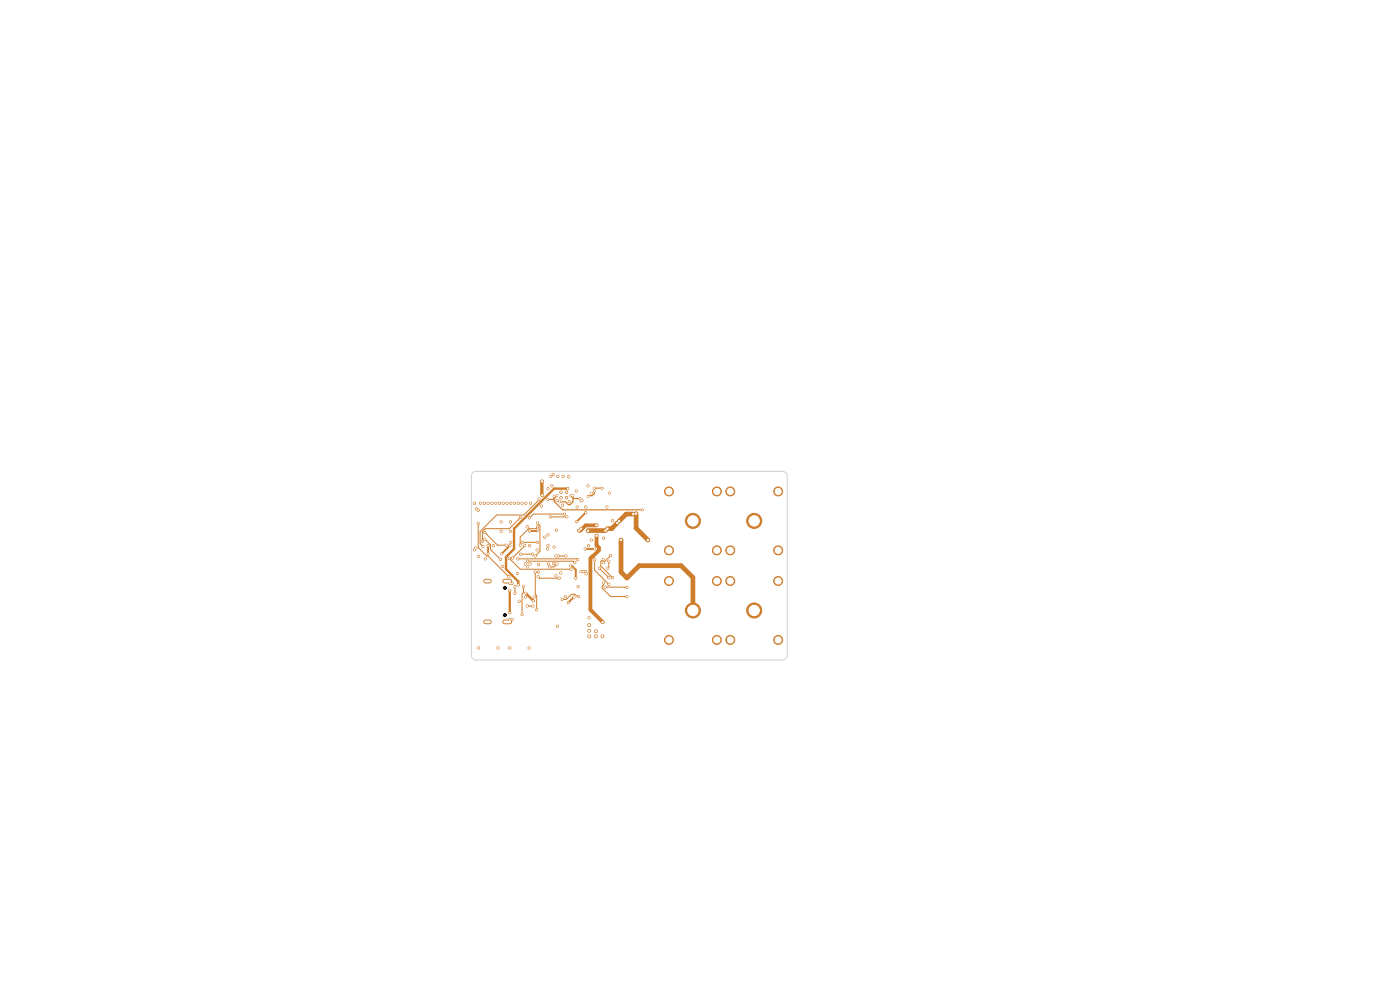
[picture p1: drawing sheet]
<svg xmlns="http://www.w3.org/2000/svg" width="297mm" height="210mm" viewBox="0 0 297 210" stroke-linecap="round" stroke-linejoin="round" font-family="sans-serif">
<g fill="#ce7d2c" stroke="#ce7d2c" stroke-width=".21">
<circle cx="141.9" cy="104.2" r=".95"/>
<circle cx="141.9" cy="116.7" r=".95"/>
<circle cx="147" cy="110.5" r="1.6"/>
<circle cx="152.1" cy="104.2" r=".95"/>
<circle cx="152.1" cy="116.7" r=".95"/>
<circle cx="141.9" cy="123.2" r=".95"/>
<circle cx="141.9" cy="135.7" r=".95"/>
<circle cx="147" cy="129.5" r="1.6"/>
<circle cx="152.1" cy="123.2" r=".95"/>
<circle cx="152.1" cy="135.7" r=".95"/>
<circle cx="119" cy="104.4" r=".25"/>
<circle cx="119" cy="105.6" r=".25"/>
<circle cx="120.2" cy="104.4" r=".25"/>
<circle cx="120.2" cy="105.6" r=".25"/>
<circle cx="154.9" cy="123.2" r=".95"/>
<circle cx="154.9" cy="135.7" r=".95"/>
<circle cx="160" cy="129.5" r="1.6"/>
<circle cx="165.1" cy="123.2" r=".95"/>
<circle cx="165.1" cy="135.7" r=".95"/>
<circle cx="154.9" cy="104.2" r=".95"/>
<circle cx="154.9" cy="116.7" r=".95"/>
<circle cx="160" cy="110.5" r="1.6"/>
<circle cx="165.1" cy="104.2" r=".95"/>
<circle cx="165.1" cy="116.7" r=".95"/>
<circle cx="122.5" cy="107.5" r=".22"/>
<circle cx="108.7" cy="123.8" r=".23"/>
<circle cx="109.9" cy="106.8" r=".22"/>
<circle cx="124.7" cy="103.1" r=".22"/>
<circle cx="116.8" cy="101" r=".22"/>
<circle cx="106.6" cy="120.2" r=".22"/>
<circle cx="102.9" cy="118.5" r=".23"/>
<circle cx="118" cy="112.5" r=".22"/>
<circle cx="116.2" cy="103.7" r=".23"/>
<circle cx="101.5" cy="137.5" r=".23"/>
<circle cx="117" cy="103.1" r=".22"/>
<circle cx="119.4" cy="101" r=".22"/>
<circle cx="117.5" cy="116.1" r=".23"/>
<circle cx="112" cy="120.3" r=".2"/>
<circle cx="103.5" cy="106.8" r=".22"/>
<circle cx="108.6" cy="131.5" r=".22"/>
<circle cx="112.5" cy="106.8" r=".22"/>
<circle cx="119.9" cy="126.6" r=".22"/>
<circle cx="116.2" cy="113.5" r=".22"/>
<circle cx="125.5" cy="114.5" r=".22"/>
<circle cx="129.9" cy="110.5" r=".22"/>
<circle cx="110.1" cy="127.6" r=".22"/>
<circle cx="107.5" cy="106.8" r=".22"/>
<circle cx="101.1" cy="107.9" r=".22"/>
<circle cx="124.2" cy="107.5" r=".23"/>
<circle cx="112.2" cy="137.5" r=".23"/>
<circle cx="129.3" cy="104.6" r=".2"/>
<circle cx="120.7" cy="106.5" r=".22"/>
<circle cx="100.7" cy="116.7" r=".23"/>
<circle cx="105.9" cy="106.8" r=".22"/>
<circle cx="104.6" cy="115.8" r=".22"/>
<circle cx="119.3" cy="107.2" r=".22"/>
<circle cx="106.3" cy="112.7" r=".23"/>
<circle cx="100.6" cy="106.8" r=".22"/>
<circle cx="128.8" cy="107.5" r=".23"/>
<circle cx="108.3" cy="110.7" r=".22"/>
<circle cx="110.7" cy="106.7" r=".22"/>
<circle cx="108.2" cy="123.7" r=".22"/>
<circle cx="101.5" cy="108.2" r=".22"/>
<circle cx="116.4" cy="119.6" r=".23"/>
<circle cx="108.3" cy="106.8" r=".22"/>
<circle cx="105.2" cy="106.7" r=".22"/>
<circle cx="120.6" cy="101.2" r=".22"/>
<circle cx="123.8" cy="121.2" r=".23"/>
<circle cx="109.8" cy="121.6" r=".22"/>
<circle cx="117.5" cy="119.5" r=".22"/>
<circle cx="100.9" cy="116.2" r=".23"/>
<circle cx="106.3" cy="110.7" r=".23"/>
<circle cx="101.5" cy="118.1" r=".23"/>
<circle cx="113.9" cy="116.7" r=".23"/>
<circle cx="116.2" cy="115.8" r=".22"/>
<circle cx="122.6" cy="124.5" r=".22"/>
<circle cx="118.1" cy="106.2" r=".22"/>
<circle cx="128" cy="114.2" r=".22"/>
<circle cx="124.3" cy="121.8" r=".22"/>
<circle cx="108.2" cy="131.4" r=".22"/>
<circle cx="117.4" cy="100.7" r=".23"/>
<circle cx="102.7" cy="106.7" r=".22"/>
<circle cx="118.3" cy="101.1" r=".22"/>
<circle cx="108.3" cy="112.7" r=".22"/>
<circle cx="124.8" cy="115.7" r=".22"/>
<circle cx="114.9" cy="107.3" r=".22"/>
<circle cx="118.2" cy="132.9" r=".22"/>
<circle cx="116.1" cy="116.4" r=".22"/>
<circle cx="123.2" cy="121.2" r=".23"/>
<circle cx="124.2" cy="121.2" r=".23"/>
<circle cx="101.9" cy="106.8" r=".22"/>
<circle cx="105.7" cy="137.5" r=".23"/>
<circle cx="106.7" cy="106.7" r=".22"/>
<circle cx="122.2" cy="104.2" r=".22"/>
<circle cx="109.1" cy="106.7" r=".22"/>
<circle cx="111.5" cy="106.8" r=".22"/>
<circle cx="125.4" cy="104.6" r=".2"/>
<circle cx="118.9" cy="121.5" r=".23"/>
<circle cx="108.2" cy="137.4" r=".22"/>
<circle cx="115.5" cy="113.9" r=".23"/>
<circle cx="104.3" cy="106.8" r=".22"/>
<circle cx="124.9" cy="131.1" r=".23"/>
<circle cx="108.2" cy="125.2" r=".22"/>
<circle cx="111.5" cy="125.9" r=".22"/>
<circle cx="109.9" cy="124.1" r=".23"/>
<circle cx="120.5" cy="103.6" r=".22"/>
<circle cx="108.2" cy="130" r=".22"/>
<circle cx="113.1" cy="127.4" r=".22"/>
<circle cx="109.2" cy="125.9" r=".22"/>
<circle cx="109.2" cy="124.5" r=".22"/>
<circle cx="108.8" cy="118.3" r=".22"/>
<circle cx="113" cy="128.6" r=".22"/>
<circle cx="111.8" cy="128.6" r=".22"/>
<circle cx="111.3" cy="115.8" r=".22"/>
<circle cx="112.5" cy="119.6" r=".22"/>
<circle cx="111.5" cy="126.6" r=".23"/>
<circle cx="113.4" cy="126.6" r=".23"/>
<circle cx="112.3" cy="115.8" r=".22"/>
<circle cx="117.5" cy="105.3" r=".2"/>
<circle cx="118.1" cy="105.2" r=".2"/>
<circle cx="115.1" cy="105.1" r=".3"/>
<circle cx="115" cy="102.1" r=".3"/>
<circle cx="116.2" cy="106" r=".2"/>
<circle cx="136.3" cy="108.2" r=".2"/>
<circle cx="124.7" cy="105.3" r=".2"/>
<circle cx="126.5" cy="113.7" r=".3"/>
<circle cx="118.7" cy="106.4" r=".2"/>
<circle cx="123.4" cy="106.1" r=".3"/>
<circle cx="127.7" cy="103.6" r=".2"/>
<circle cx="126.1" cy="104.1" r=".2"/>
<circle cx="127.8" cy="135" r=".3"/>
<circle cx="122.8" cy="112.5" r=".3"/>
<circle cx="121.6" cy="105.2" r=".2"/>
<circle cx="125" cy="132.6" r=".3"/>
<circle cx="125" cy="133.8" r=".3"/>
<circle cx="126.4" cy="133.9" r=".3"/>
<circle cx="125" cy="135" r=".3"/>
<circle cx="126.5" cy="111.5" r=".3"/>
<circle cx="121" cy="105.2" r=".2"/>
<circle cx="123" cy="105.8" r=".2"/>
<circle cx="123.2" cy="112.2" r=".3"/>
<circle cx="126" cy="103.6" r=".2"/>
<circle cx="126.4" cy="135" r=".3"/>
<circle cx="127.8" cy="132" r=".3"/>
<circle cx="102.3" cy="114.9" r=".22"/>
<circle cx="112.4" cy="109.8" r=".23"/>
<circle cx="110.4" cy="109.7" r=".22"/>
<circle cx="119.8" cy="109.1" r=".22"/>
<circle cx="116.7" cy="109.6" r=".22"/>
<circle cx="110.4" cy="115.6" r=".23"/>
<circle cx="114" cy="111.8" r=".22"/>
<circle cx="120.2" cy="109.7" r=".23"/>
<circle cx="121.1" cy="120.1" r=".23"/>
<circle cx="112.4" cy="112.7" r=".23"/>
<circle cx="103.5" cy="115.8" r=".22"/>
<circle cx="120.5" cy="127.9" r=".22"/>
<circle cx="106.4" cy="117.4" r=".22"/>
<circle cx="122.4" cy="110.7" r=".23"/>
<circle cx="124.1" cy="116.4" r=".22"/>
<circle cx="121.8" cy="126.6" r=".22"/>
<circle cx="108.1" cy="115.7" r=".22"/>
<circle cx="122.2" cy="122.6" r=".22"/>
<circle cx="124.2" cy="108.8" r=".22"/>
<circle cx="114" cy="112.5" r=".22"/>
<circle cx="126.1" cy="116.4" r=".22"/>
<circle cx="103.5" cy="117.5" r=".22"/>
<circle cx="131.4" cy="110.5" r=".3"/>
<circle cx="128.8" cy="112.2" r=".3"/>
<circle cx="137.5" cy="114.6" r=".3"/>
<circle cx="134.3" cy="109.1" r=".3"/>
<circle cx="128.5" cy="112.5" r=".3"/>
<circle cx="124.8" cy="112.6" r=".3"/>
<circle cx="130.9" cy="111" r=".3"/>
<circle cx="134.9" cy="109" r=".3"/>
<circle cx="114.4" cy="105.8" r=".23"/>
<circle cx="102.5" cy="115.9" r=".22"/>
<circle cx="114.1" cy="115.1" r=".23"/>
<circle cx="110.8" cy="115.1" r=".23"/>
<circle cx="108.4" cy="115.1" r=".23"/>
<circle cx="120.1" cy="117.9" r=".23"/>
<circle cx="117.9" cy="122.2" r=".22"/>
<circle cx="118.5" cy="117.9" r=".22"/>
<circle cx="117.9" cy="117.9" r=".23"/>
<circle cx="107.4" cy="115.6" r=".23"/>
<circle cx="118.2" cy="119.6" r=".22"/>
<circle cx="116.6" cy="120.2" r=".23"/>
<circle cx="110.5" cy="117.5" r=".22"/>
<circle cx="112.9" cy="117.5" r=".23"/>
<circle cx="102.8" cy="112.9" r=".23"/>
<circle cx="119.2" cy="127.2" r=".22"/>
<circle cx="122.7" cy="126.6" r=".22"/>
<circle cx="129.9" cy="122.5" r=".23"/>
<circle cx="127.9" cy="118.6" r=".23"/>
<circle cx="131.8" cy="114.5" r=".3"/>
<circle cx="129.5" cy="117.9" r=".22"/>
<circle cx="128.1" cy="119.4" r=".23"/>
<circle cx="128.1" cy="123.6" r=".23"/>
<circle cx="133" cy="126.6" r=".23"/>
<circle cx="133" cy="124.6" r=".23"/>
<circle cx="128.3" cy="124.6" r=".22"/>
<circle cx="129.2" cy="119" r=".22"/>
<circle cx="128.9" cy="120.5" r=".23"/>
<circle cx="129.2" cy="123.9" r=".22"/>
<circle cx="126.2" cy="118.7" r=".22"/>
<circle cx="127.2" cy="120.5" r=".22"/>
<circle cx="129.2" cy="122.5" r=".22"/>
<circle cx="122.5" cy="118.8" r=".23"/>
<circle cx="109.8" cy="118.5" r=".23"/>
<circle cx="121.9" cy="119.4" r=".23"/>
<circle cx="111.9" cy="119.1" r=".23"/>
<circle cx="108" cy="118.5" r=".22"/>
<circle cx="121.2" cy="120.7" r=".22"/>
<circle cx="101.5" cy="111" r=".22"/>
<circle cx="114.2" cy="122.3" r=".22"/>
<circle cx="107.9" cy="122.4" r=".23"/>
<circle cx="118.6" cy="122.6" r=".23"/>
<circle cx="102.8" cy="114.4" r=".23"/>
<circle cx="106.2" cy="118.6" r=".22"/>
<circle cx="114.2" cy="121.4" r=".23"/>
<circle cx="114.2" cy="119.8" r=".22"/>
<circle cx="111.9" cy="111.7" r=".22"/>
<circle cx="110.8" cy="130.3" r=".22"/>
<circle cx="111" cy="124.5" r=".22"/>
<circle cx="111.5" cy="119.6" r=".22"/>
<circle cx="113.9" cy="129.3" r=".22"/>
<circle cx="113.5" cy="117.9" r=".23"/>
<circle cx="114.1" cy="110.9" r=".23"/>
<circle cx="113.5" cy="121.4" r=".23"/>
</g>
<path d="M124.7 112.6h3.8M130.9 111l-1.2 1.2h-.8M131.7 114.6v6.8l1.3 1.2 2.6-2.6h8.9l2.5 2.5v7M134.3 109.1h-1.5l-1.5 1.5M134.9 109v3.1l2.5 2.5M103 123.3h.8M103 131.9h.8M107.1 123.3h1.1M107.1 131.9h1.1" fill="none" stroke="#ce7d2c" stroke-width="1"/>
<path d="M120.5 103.7h-3l-8.5 8.5v4.3l-1.6 1.7v2.6l2.6 2.6v.7M108.1 125.3v4.7M111.6 125.9l1.5 1.6" fill="none" stroke="#ce7d2c" stroke-width=".5"/>
<g fill="none" stroke="#ce7d2c" stroke-width=".21">
<path d="M101.4 111.1v5.1l1.8 1.8h.3l4.4 4.4M102.8 113l2.7 2.7h1.9M102.8 114.4l1.2 1.2v1l2.2 2.1M108.1 118.5l2.3 2.3h10.8M109.8 118.6h12.6l.1 .2M110.5 109.8l-2.4 2.4h-5.2l-.5 .6v2.1M110.5 117.6h2.4M110.8 115.1h3.2M111.3 115.8l-2.6 2.6M112 119.1h9.6l.4 .3M114 111.8l-.4 .4h-1.5l-1.7 1.8v1.7M114 111l.5 .5v5.5l-1 1"/>
<path d="M114.3 105.9v.2l-3.1 3.2h-5.8l-3.6 3.5v2.6l.6 .6M116.7 109.7h3.5M118.1 119.7l-.6 .6h-.9M118.5 118h1.6M119.7 109.1h-6.6l-.7 .8M126.2 118.8v2.2l2.9 3M127.9 118.7l-.5 .5v.9l2.5 2.5M129.1 119.1v1.3l-.2 .2M129.5 117.9l-1.4 1.5M109.3 124.5v1.4M111 124.5v1.2l-.2 .3v4.4M111.8 128.6h1.3"/>
<path d="M113.5 121.4v4.7l.4 .3v3M114.1 122.4l.3 .3h4.2M122.8 126.6h-.4l-.4-.5h-.8l-1.1 1.1h-.8M127.1 120.6l2 2M128.1 123.7l-.3 1.1 1.7 1.8h3.5M128.3 124.6h4.7"/>
</g>
<path d="M114.9 102.2l.2 2.9" fill="none" stroke="#ce7d2c" stroke-width=".7"/>
<path d="M117.5 105.3v1.1l1.8 1.8h17M118.1 105.2l-.7 .8h-1.2M121 105.2l.6 .6h1.3M121.6 105.2v1.3l-.7 .6h-.4l-.6-.6h-1.2M126 104.1v.7l-.4 .4h-.7l-.2 .2M126 103.6h1.8" fill="none" stroke="#ce7d2c" stroke-width=".25"/>
<path d="M126.6 111.5h-2.3l-1.1 1.1h-.4M126.6 113.7v2l.4 .5v.6l-1.8 1.7v10.9l2.6 2.6" fill="none" stroke="#ce7d2c" stroke-width=".8"/>
<path d="M103.5 115.8v1.7M108.1 115.8l-1.7 1.7M114 112.5l-.1 .2h-1.5M124.1 116.5h2.1M124.3 108.8l-1.9 1.9M121 120.1h.3l.8 .8v1.8M121.7 126.7l-1.2 1.2" fill="none" stroke="#ce7d2c" stroke-width=".4"/>
<path d="M100.3 100.3l.7-.3h65a1 1 0 0 1 1 1v38a1 1 0 0 1-1 1h-65a1 1 0 0 1-1-1v-38z" fill="none" stroke="#d0d2cd" stroke-width=".21"/>
<g fill="#fff" stroke="#fff" stroke-width=".21">
<circle cx="122.5" cy="107.5" r=".1"/>
<circle cx="108.6" cy="123.8" r=".1"/>
<circle cx="109.9" cy="106.8" r=".1"/>
<circle cx="124.7" cy="103" r=".1"/>
<circle cx="116.9" cy="101" r=".1"/>
<circle cx="106.6" cy="120.2" r=".1"/>
<circle cx="102.9" cy="118.6" r=".1"/>
<circle cx="118" cy="112.5" r=".1"/>
<circle cx="116.2" cy="103.7" r=".1"/>
<circle cx="101.5" cy="137.5" r=".1"/>
<circle cx="117" cy="103" r=".1"/>
<circle cx="119.4" cy="101" r=".1"/>
<circle cx="117.6" cy="116" r=".1"/>
<circle cx="111.9" cy="120.2" r=".1"/>
<circle cx="103.5" cy="106.8" r=".1"/>
<circle cx="108.6" cy="131.5" r=".1"/>
<circle cx="112.6" cy="106.7" r=".1"/>
<circle cx="119.9" cy="126.6" r=".1"/>
<circle cx="116.2" cy="113.5" r=".1"/>
<circle cx="125.4" cy="114.6" r=".1"/>
<circle cx="129.9" cy="110.5" r=".1"/>
<circle cx="110.2" cy="127.6" r=".1"/>
<circle cx="107.5" cy="106.8" r=".1"/>
<circle cx="101.1" cy="107.9" r=".1"/>
<circle cx="124.3" cy="107.5" r=".1"/>
<circle cx="112.2" cy="137.5" r=".1"/>
<circle cx="129.3" cy="104.6" r=".1"/>
<circle cx="120.7" cy="106.5" r=".1"/>
<circle cx="100.7" cy="116.6" r=".1"/>
<circle cx="105.9" cy="106.8" r=".1"/>
<circle cx="104.6" cy="115.8" r=".1"/>
<circle cx="119.3" cy="107.2" r=".1"/>
<circle cx="106.3" cy="112.7" r=".1"/>
<circle cx="100.6" cy="106.8" r=".1"/>
<circle cx="128.7" cy="107.5" r=".1"/>
<circle cx="108.3" cy="110.7" r=".1"/>
<circle cx="110.7" cy="106.8" r=".1"/>
<circle cx="108.2" cy="123.7" r=".1"/>
<circle cx="101.5" cy="108.2" r=".1"/>
<circle cx="116.3" cy="119.6" r=".1"/>
<circle cx="108.3" cy="106.8" r=".1"/>
<circle cx="105.2" cy="106.7" r=".1"/>
<circle cx="120.6" cy="101.2" r=".1"/>
<circle cx="123.7" cy="121.3" r=".1"/>
<circle cx="109.8" cy="121.6" r=".1"/>
<circle cx="117.4" cy="119.6" r=".1"/>
<circle cx="100.9" cy="116.2" r=".1"/>
<circle cx="106.3" cy="110.7" r=".1"/>
<circle cx="101.5" cy="118" r=".1"/>
<circle cx="113.9" cy="116.6" r=".1"/>
<circle cx="116.2" cy="115.8" r=".1"/>
<circle cx="122.6" cy="124.5" r=".1"/>
<circle cx="118.2" cy="106.2" r=".1"/>
<circle cx="128" cy="114.2" r=".1"/>
<circle cx="124.3" cy="121.8" r=".1"/>
<circle cx="108.2" cy="131.4" r=".1"/>
<circle cx="117.3" cy="100.7" r=".1"/>
<circle cx="102.8" cy="106.8" r=".1"/>
<circle cx="118.3" cy="101.1" r=".1"/>
<circle cx="108.3" cy="112.7" r=".1"/>
<circle cx="124.9" cy="115.7" r=".1"/>
<circle cx="114.9" cy="107.3" r=".1"/>
<circle cx="118.2" cy="132.9" r=".1"/>
<circle cx="116.2" cy="116.5" r=".1"/>
<circle cx="123.3" cy="121.3" r=".1"/>
<circle cx="124.3" cy="121.3" r=".1"/>
<circle cx="101.9" cy="106.8" r=".1"/>
<circle cx="105.6" cy="137.5" r=".1"/>
<circle cx="106.7" cy="106.8" r=".1"/>
<circle cx="122.3" cy="104.2" r=".1"/>
<circle cx="109.2" cy="106.7" r=".1"/>
<circle cx="111.6" cy="106.7" r=".1"/>
<circle cx="125.5" cy="104.6" r=".1"/>
<circle cx="118.9" cy="121.6" r=".1"/>
<circle cx="108.2" cy="137.4" r=".1"/>
<circle cx="115.6" cy="113.9" r=".1"/>
<circle cx="104.3" cy="106.8" r=".1"/>
<circle cx="124.9" cy="131.1" r=".1"/>
<circle cx="108.1" cy="125.3" r=".1"/>
<circle cx="111.6" cy="125.8" r=".1"/>
<circle cx="109.9" cy="124.1" r=".1"/>
<circle cx="120.5" cy="103.6" r=".1"/>
<circle cx="108.2" cy="130" r=".1"/>
<circle cx="113.2" cy="127.4" r=".1"/>
<circle cx="109.2" cy="125.9" r=".1"/>
<circle cx="109.2" cy="124.5" r=".1"/>
<circle cx="108.8" cy="118.3" r=".1"/>
<circle cx="113" cy="128.6" r=".1"/>
<circle cx="111.9" cy="128.6" r=".1"/>
<circle cx="111.3" cy="115.8" r=".1"/>
<circle cx="112.5" cy="119.6" r=".1"/>
<circle cx="111.5" cy="126.6" r=".1"/>
<circle cx="113.4" cy="126.6" r=".1"/>
<circle cx="112.3" cy="115.8" r=".1"/>
<circle cx="117.6" cy="105.2" r=".1"/>
<circle cx="118.2" cy="105.2" r=".1"/>
<circle cx="115" cy="105" r=".15"/>
<circle cx="115" cy="102.1" r=".15"/>
<circle cx="116.2" cy="106" r=".1"/>
<circle cx="136.3" cy="108.2" r=".1"/>
<circle cx="124.7" cy="105.3" r=".1"/>
<circle cx="126.6" cy="113.6" r=".15"/>
<circle cx="118.7" cy="106.5" r=".1"/>
<circle cx="123.3" cy="106.2" r=".15"/>
<circle cx="127.7" cy="103.6" r=".1"/>
<circle cx="126.1" cy="104.1" r=".1"/>
<circle cx="127.8" cy="135" r=".15"/>
<circle cx="122.8" cy="112.6" r=".15"/>
<circle cx="121.6" cy="105.2" r=".1"/>
<circle cx="125" cy="132.6" r=".15"/>
<circle cx="125" cy="133.8" r=".15"/>
<circle cx="126.4" cy="133.9" r=".15"/>
<circle cx="125" cy="135" r=".15"/>
<circle cx="126.6" cy="111.4" r=".15"/>
<circle cx="121" cy="105.2" r=".1"/>
<circle cx="123" cy="105.8" r=".1"/>
<circle cx="123.3" cy="112.1" r=".15"/>
<circle cx="126.1" cy="103.5" r=".1"/>
<circle cx="126.4" cy="135" r=".15"/>
<circle cx="127.8" cy="132" r=".15"/>
<circle cx="102.3" cy="114.9" r=".1"/>
<circle cx="112.3" cy="109.9" r=".1"/>
<circle cx="110.5" cy="109.8" r=".1"/>
<circle cx="119.7" cy="109" r=".1"/>
<circle cx="116.8" cy="109.6" r=".1"/>
<circle cx="110.4" cy="115.6" r=".1"/>
<circle cx="114" cy="111.7" r=".1"/>
<circle cx="120.2" cy="109.6" r=".1"/>
<circle cx="121" cy="120" r=".1"/>
<circle cx="112.4" cy="112.6" r=".1"/>
<circle cx="103.5" cy="115.8" r=".1"/>
<circle cx="120.6" cy="127.9" r=".1"/>
<circle cx="106.5" cy="117.4" r=".1"/>
<circle cx="122.3" cy="110.6" r=".1"/>
<circle cx="124.2" cy="116.5" r=".1"/>
<circle cx="121.7" cy="126.6" r=".1"/>
<circle cx="108.2" cy="115.7" r=".1"/>
<circle cx="122.2" cy="122.6" r=".1"/>
<circle cx="124.3" cy="108.7" r=".1"/>
<circle cx="114" cy="112.5" r=".1"/>
<circle cx="126.2" cy="116.5" r=".1"/>
<circle cx="103.5" cy="117.5" r=".1"/>
<circle cx="131.3" cy="110.6" r=".15"/>
<circle cx="128.8" cy="112.1" r=".15"/>
<circle cx="137.5" cy="114.6" r=".15"/>
<circle cx="134.3" cy="109.1" r=".15"/>
<circle cx="128.4" cy="112.6" r=".15"/>
<circle cx="124.7" cy="112.6" r=".15"/>
<circle cx="131" cy="110.9" r=".15"/>
<circle cx="135" cy="108.9" r=".15"/>
<circle cx="114.3" cy="105.9" r=".1"/>
<circle cx="102.5" cy="115.9" r=".1"/>
<circle cx="114" cy="115" r=".1"/>
<circle cx="110.9" cy="115" r=".1"/>
<circle cx="108.3" cy="115" r=".1"/>
<circle cx="120" cy="117.9" r=".1"/>
<circle cx="117.9" cy="122.2" r=".1"/>
<circle cx="118.5" cy="117.9" r=".1"/>
<circle cx="117.9" cy="117.9" r=".1"/>
<circle cx="107.3" cy="115.6" r=".1"/>
<circle cx="118.2" cy="119.6" r=".1"/>
<circle cx="116.6" cy="120.2" r=".1"/>
<circle cx="110.5" cy="117.6" r=".1"/>
<circle cx="112.9" cy="117.6" r=".1"/>
<circle cx="102.9" cy="112.9" r=".1"/>
<circle cx="119.2" cy="127.2" r=".1"/>
<circle cx="122.7" cy="126.6" r=".1"/>
<circle cx="129.9" cy="122.6" r=".1"/>
<circle cx="127.9" cy="118.6" r=".1"/>
<circle cx="131.7" cy="114.6" r=".15"/>
<circle cx="129.6" cy="117.9" r=".1"/>
<circle cx="128.1" cy="119.4" r=".1"/>
<circle cx="128.1" cy="123.6" r=".1"/>
<circle cx="133" cy="126.6" r=".1"/>
<circle cx="133" cy="124.6" r=".1"/>
<circle cx="128.3" cy="124.6" r=".1"/>
<circle cx="129.2" cy="119" r=".1"/>
<circle cx="128.9" cy="120.6" r=".1"/>
<circle cx="129.2" cy="123.9" r=".1"/>
<circle cx="126.2" cy="118.7" r=".1"/>
<circle cx="127.1" cy="120.6" r=".1"/>
<circle cx="129.1" cy="122.6" r=".1"/>
<circle cx="122.6" cy="118.7" r=".1"/>
<circle cx="109.9" cy="118.6" r=".1"/>
<circle cx="121.9" cy="119.4" r=".1"/>
<circle cx="111.9" cy="119" r=".1"/>
<circle cx="108" cy="118.5" r=".1"/>
<circle cx="121.2" cy="120.7" r=".1"/>
<circle cx="101.5" cy="111" r=".1"/>
<circle cx="114.2" cy="122.3" r=".1"/>
<circle cx="107.9" cy="122.3" r=".1"/>
<circle cx="118.6" cy="122.6" r=".1"/>
<circle cx="102.9" cy="114.3" r=".1"/>
<circle cx="106.2" cy="118.6" r=".1"/>
<circle cx="114.2" cy="121.3" r=".1"/>
<circle cx="114.2" cy="119.8" r=".1"/>
<circle cx="111.9" cy="111.7" r=".1"/>
<circle cx="110.8" cy="130.3" r=".1"/>
<circle cx="111" cy="124.4" r=".1"/>
<circle cx="111.5" cy="119.6" r=".1"/>
<circle cx="113.9" cy="129.3" r=".1"/>
<circle cx="113.6" cy="117.9" r=".1"/>
<circle cx="114" cy="110.9" r=".1"/>
<circle cx="113.6" cy="121.3" r=".1"/>
<circle cx="141.9" cy="104.2" r=".65"/>
<circle cx="141.9" cy="116.7" r=".65"/>
<circle cx="147" cy="110.5" r="1.1"/>
<circle cx="152.1" cy="104.2" r=".65"/>
<circle cx="152.1" cy="116.7" r=".65"/>
<circle cx="141.9" cy="123.2" r=".65"/>
<circle cx="141.9" cy="135.7" r=".65"/>
<circle cx="147" cy="129.5" r="1.1"/>
<circle cx="152.1" cy="123.2" r=".65"/>
<circle cx="152.1" cy="135.7" r=".65"/>
<circle cx="119" cy="104.4" r=".1"/>
<circle cx="119" cy="105.6" r=".1"/>
<circle cx="120.2" cy="104.4" r=".1"/>
<circle cx="120.2" cy="105.6" r=".1"/>
<circle cx="154.9" cy="123.2" r=".65"/>
<circle cx="154.9" cy="135.7" r=".65"/>
<circle cx="160" cy="129.5" r="1.1"/>
<circle cx="165.1" cy="123.2" r=".65"/>
<circle cx="165.1" cy="135.7" r=".65"/>
<circle cx="154.9" cy="104.2" r=".65"/>
<circle cx="154.9" cy="116.7" r=".65"/>
<circle cx="160" cy="110.5" r="1.1"/>
<circle cx="165.1" cy="104.2" r=".65"/>
<circle cx="165.1" cy="116.7" r=".65"/>
</g>
<g fill="#000" stroke="#000" stroke-width=".21">
<circle cx="107.1" cy="124.7" r=".32"/>
<circle cx="107.1" cy="130.5" r=".32"/>
</g>
<path d="M103 123.3h.8M103 131.9h.8M107.1 123.3h1.1M107.1 131.9h1.1" fill="none" stroke="#fff" stroke-width=".6"/>
</svg>
